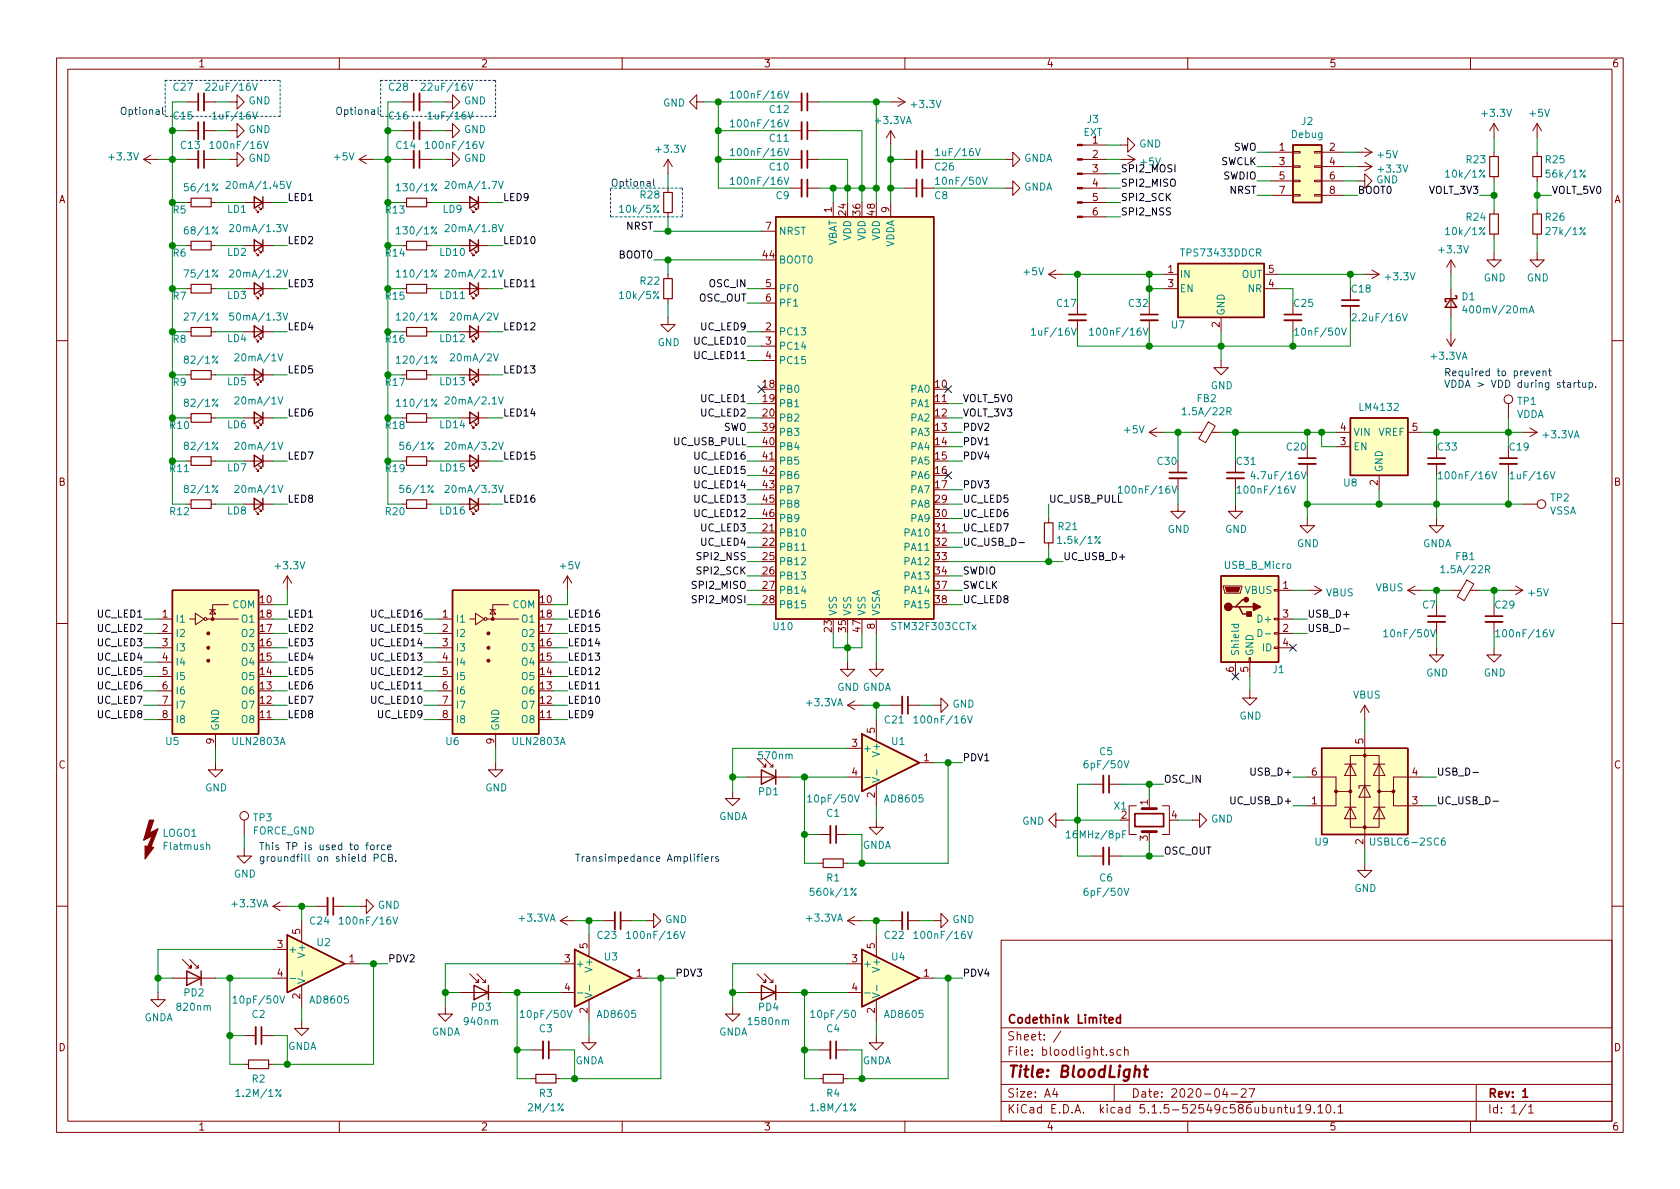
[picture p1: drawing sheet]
<svg xmlns="http://www.w3.org/2000/svg" width="297mm" height="210mm" viewBox="0 0 297 210" stroke-linecap="round" stroke-linejoin="round" font-family="sans-serif">
<defs><g id="words">
<text font-size="2.8" fill="#840000" x="178" y="190.5">Title: BloodLight</text>
<g font-size="2.1" fill="#840000">
<text x="178" y="184">Sheet: /</text>
<text x="178" y="181">Codethink Limited</text>
<text x="178" y="186.7">File: bloodlight.sch</text>
<text x="178" y="196.9">KiCad E.D.A. kicad 5.1.5-52549c586ubuntu19.10.1</text>
<text x="178" y="194.1">Size: A4</text>
<text x="200" y="194.1">Date: 2020-04-27</text>
<text x="263" y="194.1">Rev: 1</text>
<text x="263" y="196.9">Id: 1/1</text>
</g>
<g font-size="1.8" fill="#840000">
<text x="35" y="11.9">1</text>
<text x="85" y="11.9">2</text>
<text x="135" y="11.9">3</text>
<text x="185" y="11.9">4</text>
<text x="235" y="11.9">5</text>
<text x="285" y="11.9">6</text>
<text x="193.2" y="25.4">1</text>
<text x="193.2" y="27.9">2</text>
<text x="226.2" y="26.7">1</text>
<text x="226.2" y="29.2">3</text>
<text x="235.1" y="26.7">2</text>
<text x="235.1" y="29.2">4</text>
<text x="10.4" y="35.9">A</text>
<text x="193.2" y="30.5">3</text>
<text x="193.2" y="33">4</text>
<text x="193.2" y="35.6">5</text>
<text x="226.2" y="31.7">5</text>
<text x="226.2" y="34.3">7</text>
<text x="235.1" y="31.7">6</text>
<text x="235.1" y="34.3">8</text>
<text x="285.4" y="35.9">A</text>
<text x="135.4" y="40.6">7</text>
<text x="147.1" y="37.6" transform="rotate(-90 147.1 37.6)">1</text>
<text x="149.6" y="38" transform="rotate(-90 149.6 38)">24</text>
<text x="152.1" y="38" transform="rotate(-90 152.1 38)">36</text>
<text x="154.7" y="38" transform="rotate(-90 154.7 38)">48</text>
<text x="157.2" y="37.6" transform="rotate(-90 157.2 37.6)">9</text>
<text x="193.2" y="38.1">6</text>
<text x="134.9" y="45.7">44</text>
<text x="135.4" y="50.8">5</text>
<text x="135.4" y="53.3">6</text>
<text x="206.5" y="48.3">1</text>
<text x="206.5" y="50.8">3</text>
<text x="224.3" y="50.8">4</text>
<text x="224.3" y="48.3">5</text>
<text x="135.4" y="58.4">2</text>
<text x="215.6" y="57.9" transform="rotate(-90 215.6 57.9)">2</text>
<text x="135.4" y="61">3</text>
<text x="135.4" y="63.5">4</text>
<text x="134.9" y="68.6">18</text>
<text x="134.9" y="71.1">19</text>
<text x="165.4" y="68.6">10</text>
<text x="165.4" y="71.1">11</text>
<text x="134.9" y="73.7">20</text>
<text x="134.9" y="76.2">39</text>
<text x="165.4" y="73.7">12</text>
<text x="165.4" y="76.2">13</text>
<text x="237" y="76.2">4</text>
<text x="249.7" y="76.2">5</text>
<text x="134.9" y="78.7">40</text>
<text x="134.9" y="81.3">41</text>
<text x="134.9" y="83.8">42</text>
<text x="165.4" y="78.7">14</text>
<text x="165.4" y="81.3">15</text>
<text x="165.4" y="83.8">16</text>
<text x="237" y="78.7">3</text>
<text x="10.4" y="85.9">B</text>
<text x="134.9" y="86.4">43</text>
<text x="134.9" y="88.9">45</text>
<text x="165.4" y="86.4">17</text>
<text x="165.4" y="88.9">29</text>
<text x="243.6" y="85.8" transform="rotate(-90 243.6 85.8)">2</text>
<text x="285.4" y="85.9">B</text>
<text x="134.9" y="94">21</text>
<text x="134.9" y="91.4">46</text>
<text x="165.4" y="94">31</text>
<text x="165.4" y="91.4">30</text>
<text x="134.9" y="96.5">22</text>
<text x="134.9" y="99.1">25</text>
<text x="134.9" y="101.6">26</text>
<text x="165.4" y="96.5">32</text>
<text x="165.4" y="99.1">33</text>
<text x="165.4" y="101.6">34</text>
<text x="46" y="106.7">10</text>
<text x="95.6" y="106.7">10</text>
<text x="134.9" y="104.1">27</text>
<text x="134.9" y="106.7">28</text>
<text x="165.4" y="104.1">37</text>
<text x="165.4" y="106.7">38</text>
<text x="226.8" y="104.1">1</text>
<text x="28.7" y="109.2">1</text>
<text x="28.7" y="111.8">2</text>
<text x="46" y="111.8">17</text>
<text x="46" y="109.2">18</text>
<text x="78.3" y="109.2">1</text>
<text x="78.3" y="111.8">2</text>
<text x="95.6" y="111.8">17</text>
<text x="95.6" y="109.2">18</text>
<text x="147.1" y="111.7" transform="rotate(-90 147.1 111.7)">23</text>
<text x="149.6" y="111.7" transform="rotate(-90 149.6 111.7)">35</text>
<text x="152.1" y="111.7" transform="rotate(-90 152.1 111.7)">47</text>
<text x="154.7" y="111.2" transform="rotate(-90 154.7 111.2)">8</text>
<text x="226.8" y="111.8">2</text>
<text x="226.8" y="109.2">3</text>
<text x="28.7" y="114.3">3</text>
<text x="28.7" y="116.8">4</text>
<text x="28.7" y="119.4">5</text>
<text x="46" y="119.4">14</text>
<text x="46" y="116.8">15</text>
<text x="46" y="114.3">16</text>
<text x="78.3" y="114.3">3</text>
<text x="78.3" y="116.8">4</text>
<text x="78.3" y="119.4">5</text>
<text x="95.6" y="119.4">14</text>
<text x="95.6" y="116.8">15</text>
<text x="95.6" y="114.3">16</text>
<text x="218.2" y="118.8" transform="rotate(-90 218.2 118.8)">6</text>
<text x="220.7" y="118.8" transform="rotate(-90 220.7 118.8)">5</text>
<text x="226.8" y="114.3">4</text>
<text x="28.7" y="121.9">6</text>
<text x="28.7" y="124.5">7</text>
<text x="46" y="124.5">12</text>
<text x="46" y="121.9">13</text>
<text x="78.3" y="121.9">6</text>
<text x="78.3" y="124.5">7</text>
<text x="95.6" y="124.5">12</text>
<text x="95.6" y="121.9">13</text>
<text x="28.7" y="127">8</text>
<text x="37.8" y="131.5" transform="rotate(-90 37.8 131.5)">9</text>
<text x="46" y="127">11</text>
<text x="78.3" y="127">8</text>
<text x="87.4" y="131.5" transform="rotate(-90 87.4 131.5)">9</text>
<text x="95.6" y="127">11</text>
<text x="154.7" y="129.6" transform="rotate(-90 154.7 129.6)">5</text>
<text x="241" y="131.5" transform="rotate(-90 241 131.5)">5</text>
<text x="10.4" y="135.9">C</text>
<text x="150.6" y="132.1">3</text>
<text x="150.6" y="137.2">4</text>
<text x="163.3" y="134.6">1</text>
<text x="231.9" y="137.2">6</text>
<text x="249.7" y="137.2">4</text>
<text x="285.4" y="135.9">C</text>
<text x="154.7" y="141.1" transform="rotate(-90 154.7 141.1)">2</text>
<text x="202.9" y="142.3" transform="rotate(-90 202.9 142.3)">1</text>
<text x="231.9" y="142.2">1</text>
<text x="249.7" y="142.2">3</text>
<text x="202.9" y="148.7" transform="rotate(-90 202.9 148.7)">3</text>
<text x="207.2" y="144.8">4</text>
<text x="241" y="149.3" transform="rotate(-90 241 149.3)">2</text>
<text x="49" y="167.6">3</text>
<text x="53.1" y="165.2" transform="rotate(-90 53.1 165.2)">5</text>
<text x="103.9" y="167.7" transform="rotate(-90 103.9 167.7)">5</text>
<text x="154.7" y="167.7" transform="rotate(-90 154.7 167.7)">5</text>
<text x="49" y="172.7">4</text>
<text x="61.7" y="170.2">1</text>
<text x="99.8" y="170.2">3</text>
<text x="112.5" y="172.7">1</text>
<text x="150.6" y="170.2">3</text>
<text x="163.3" y="172.7">1</text>
<text x="53.1" y="176.6" transform="rotate(-90 53.1 176.6)">2</text>
<text x="99.8" y="175.3">4</text>
<text x="103.9" y="179.2" transform="rotate(-90 103.9 179.2)">2</text>
<text x="150.6" y="175.3">4</text>
<text x="154.7" y="179.2" transform="rotate(-90 154.7 179.2)">2</text>
<text x="10.4" y="185.9">D</text>
<text x="285.4" y="185.9">D</text>
<text x="35" y="199.9">1</text>
<text x="85" y="199.9">2</text>
<text x="135" y="199.9">3</text>
<text x="185" y="199.9">4</text>
<text x="235" y="199.9">5</text>
<text x="285" y="199.9">6</text>
</g>
<g font-size="1.8" fill="#008484">
<text x="30.7" y="16">C27</text>
<text x="37" y="16">22uF/16V</text>
<text x="68.8" y="16">C28</text>
<text x="75.1" y="16">22uF/16V</text>
<text x="129.9" y="17.4">100nF/16V</text>
<text x="30.7" y="21.1">C15</text>
<text x="38.1" y="21.1">1uF/16V</text>
<text x="43.9" y="23.5">GND</text>
<text x="43.9" y="18.5">GND</text>
<text x="68.8" y="21.1">C16</text>
<text x="76.2" y="21.1">1uF/16V</text>
<text x="82" y="23.5">GND</text>
<text x="82" y="18.5">GND</text>
<text x="117.2" y="18.8">GND</text>
<text x="129.9" y="22.5">100nF/16V</text>
<text x="136.1" y="20">C12</text>
<text x="154.9" y="21.9">+3.3VA</text>
<text x="161.3" y="19.1">+3.3V</text>
<text x="192.3" y="21.7">J3</text>
<text x="230.2" y="22.1">J2</text>
<text x="262.2" y="20.7">+3.3V</text>
<text x="270.6" y="20.7">+5V</text>
<text x="19.4" y="28.4">+3.3V</text>
<text x="32" y="26.3">C13</text>
<text x="37.9" y="26.3">100nF/16V</text>
<text x="43.9" y="28.6">GND</text>
<text x="59.2" y="28.4">+5V</text>
<text x="70.1" y="26.3">C14</text>
<text x="76" y="26.3">100nF/16V</text>
<text x="82" y="28.6">GND</text>
<text x="116.2" y="27">+3.3V</text>
<text x="129.9" y="27.6">100nF/16V</text>
<text x="136.1" y="25.1">C11</text>
<text x="165.9" y="27.6">1uF/16V</text>
<text x="181" y="28.6">GNDA</text>
<text x="191.5" y="24">EXT</text>
<text x="201.4" y="26.1">GND</text>
<text x="201.8" y="29.3">+5V</text>
<text x="228.4" y="24.4">Debug</text>
<text x="243.7" y="28">+5V</text>
<text x="259.3" y="28.9">R23</text>
<text x="273.3" y="28.9">R25</text>
<text x="33.1" y="33.8">56/1%</text>
<text x="40.7" y="33.4">20mA/1.45V</text>
<text x="70.7" y="33.8">130/1%</text>
<text x="79.3" y="33.4">20mA/1.7V</text>
<text x="113.3" y="35.1">R28</text>
<text x="129.9" y="32.7">100nF/16V</text>
<text x="136.1" y="30.1">C10</text>
<text x="137.3" y="35.2">C9</text>
<text x="165.3" y="35.2">C8</text>
<text x="165.4" y="30.1">C26</text>
<text x="166" y="32.7">10nF/50V</text>
<text x="181" y="33.7">GNDA</text>
<text x="243.9" y="30.5">+3.3V</text>
<text x="256.1" y="31.4">10k/1%</text>
<text x="273.8" y="31.4">56k/1%</text>
<text x="30.6" y="37.8">R5</text>
<text x="33.1" y="41.4">68/1%</text>
<text x="40.2" y="37.6">LD1</text>
<text x="41.2" y="41">20mA/1.3V</text>
<text x="68.2" y="37.8">R13</text>
<text x="70.7" y="41.4">130/1%</text>
<text x="78.3" y="37.6">LD9</text>
<text x="79.3" y="41">20mA/1.8V</text>
<text x="110" y="37.6">10k/5%</text>
<text x="137.7" y="41.5">NRST</text>
<text x="256.1" y="41.6">10k/1%</text>
<text x="259.3" y="39">R24</text>
<text x="273.3" y="39">R26</text>
<text x="273.8" y="41.6">27k/1%</text>
<text x="30.6" y="45.4">R6</text>
<text x="40.2" y="45.3">LD2</text>
<text x="68.2" y="45.4">R14</text>
<text x="77.9" y="45.3">LD10</text>
<text x="137.7" y="46.6">BOOT0</text>
<text x="148" y="43.7" transform="rotate(-90 148 43.7)">VBAT</text>
<text x="150.5" y="42.6" transform="rotate(-90 150.5 42.6)">VDD</text>
<text x="153" y="42.6" transform="rotate(-90 153 42.6)">VDD</text>
<text x="155.6" y="42.6" transform="rotate(-90 155.6 42.6)">VDD</text>
<text x="158.1" y="43.9" transform="rotate(-90 158.1 43.9)">VDDA</text>
<text x="209.2" y="45.4">TPS73433DDCR</text>
<text x="254.6" y="44.8">+3.3V</text>
<text x="30.6" y="53">R7</text>
<text x="33.1" y="49.1">75/1%</text>
<text x="40.2" y="52.9">LD3</text>
<text x="41.2" y="49.1">20mA/1.2V</text>
<text x="68.2" y="53">R15</text>
<text x="70.7" y="49.1">110/1%</text>
<text x="77.9" y="52.9">LD11</text>
<text x="79.3" y="49.1">20mA/2.1V</text>
<text x="110" y="52.9">10k/5%</text>
<text x="113.3" y="50.3">R22</text>
<text x="137.7" y="51.7">PF0</text>
<text x="181.1" y="48.7">+5V</text>
<text x="208.5" y="49.1">IN</text>
<text x="208.5" y="51.7">EN</text>
<text x="219.5" y="49.1">OUT</text>
<text x="220.7" y="51.7">NR</text>
<text x="239" y="51.7">C18</text>
<text x="245.1" y="49.6">+3.3V</text>
<text x="258.5" y="53.1">D1</text>
<text x="262.3" y="49.8">GND</text>
<text x="270" y="49.8">GND</text>
<text x="33.1" y="56.7">27/1%</text>
<text x="41.2" y="56.7">50mA/1.3V</text>
<text x="70.7" y="56.7">120/1%</text>
<text x="80.1" y="56.7">20mA/2V</text>
<text x="137.7" y="59.3">PC13</text>
<text x="137.7" y="54.2">PF1</text>
<text x="182.9" y="59.4">1uF/16V</text>
<text x="186.9" y="54.3">C17</text>
<text x="193.4" y="59.4">100nF/16V</text>
<text x="199.6" y="54.3">C32</text>
<text x="207.2" y="58.1">U7</text>
<text x="216.5" y="55.9" transform="rotate(-90 216.5 55.9)">GND</text>
<text x="228.9" y="54.3">C25</text>
<text x="229.5" y="59.4">10nF/50V</text>
<text x="239.8" y="56.8">2.2uF/16V</text>
<text x="259.4" y="55.4">400mV/20mA</text>
<text x="30.6" y="60.6">R8</text>
<text x="33.1" y="64.3">82/1%</text>
<text x="40.2" y="60.5">LD4</text>
<text x="42" y="63.9">20mA/1V</text>
<text x="68.2" y="60.6">R16</text>
<text x="70.7" y="64.3">120/1%</text>
<text x="77.9" y="60.5">LD12</text>
<text x="80.1" y="63.9">20mA/2V</text>
<text x="116.3" y="61.2">GND</text>
<text x="137.7" y="61.8">PC14</text>
<text x="137.7" y="64.4">PC15</text>
<text x="253.2" y="63.6">+3.3VA</text>
<text x="30.6" y="68.2">R9</text>
<text x="33.1" y="71.9">82/1%</text>
<text x="40.2" y="68.1">LD5</text>
<text x="42" y="71.5">20mA/1V</text>
<text x="68.2" y="68.2">R17</text>
<text x="70.7" y="71.9">110/1%</text>
<text x="77.9" y="68.1">LD13</text>
<text x="79.3" y="71.5">20mA/2.1V</text>
<text x="137.7" y="69.5">PB0</text>
<text x="161.2" y="69.5">PA0</text>
<text x="211.7" y="71.1">FB2</text>
<text x="214.1" y="68.8">GND</text>
<text x="268.4" y="71.6">TP1</text>
<text x="30.1" y="75.9">R10</text>
<text x="40.2" y="75.7">LD6</text>
<text x="68.2" y="75.9">R18</text>
<text x="77.9" y="75.7">LD14</text>
<text x="137.7" y="72">PB1</text>
<text x="137.7" y="74.5">PB2</text>
<text x="137.7" y="77.1">PB3</text>
<text x="161.2" y="72">PA1</text>
<text x="161.2" y="74.5">PA2</text>
<text x="161.2" y="77.1">PA3</text>
<text x="198.9" y="76.6">+5V</text>
<text x="209.6" y="73.4">1.5A/22R</text>
<text x="239.3" y="77.1">VIN</text>
<text x="240.6" y="72.7">LM4132</text>
<text x="243.7" y="77.1">VREF</text>
<text x="268.1" y="73.9">VDDA</text>
<text x="273" y="77.5">+3.3VA</text>
<text x="30.1" y="83.5">R11</text>
<text x="33.1" y="79.5">82/1%</text>
<text x="40.2" y="83.4">LD7</text>
<text x="42" y="79.5">20mA/1V</text>
<text x="68.2" y="83.5">R19</text>
<text x="71.2" y="79.5">56/1%</text>
<text x="77.9" y="83.4">LD15</text>
<text x="79.3" y="79.5">20mA/3.2V</text>
<text x="137.7" y="79.6">PB4</text>
<text x="137.7" y="82.2">PB5</text>
<text x="161.2" y="79.6">PA4</text>
<text x="161.2" y="82.2">PA5</text>
<text x="204.7" y="82.2">C30</text>
<text x="218.7" y="82.2">C31</text>
<text x="227.6" y="79.7">C20</text>
<text x="239.3" y="79.6">EN</text>
<text x="244.5" y="83.6" transform="rotate(-90 244.5 83.6)">GND</text>
<text x="254.3" y="79.7">C33</text>
<text x="267" y="79.7">C19</text>
<text x="33.1" y="87.2">82/1%</text>
<text x="42" y="87.2">20mA/1V</text>
<text x="71.2" y="87.2">56/1%</text>
<text x="79.3" y="87.2">20mA/3.3V</text>
<text x="137.7" y="84.7">PB6</text>
<text x="137.7" y="87.2">PB7</text>
<text x="137.7" y="89.8">PB8</text>
<text x="161.2" y="84.7">PA6</text>
<text x="161.2" y="87.2">PA7</text>
<text x="161.2" y="89.8">PA8</text>
<text x="198.5" y="87.3">100nF/16V</text>
<text x="219.5" y="87.3">100nF/16V</text>
<text x="221.9" y="84.8">4.7uF/16V</text>
<text x="237.6" y="86">U8</text>
<text x="255" y="84.8">100nF/16V</text>
<text x="267.5" y="84.8">1uF/16V</text>
<text x="274.2" y="88.7">TP2</text>
<text x="30.1" y="91.1">R12</text>
<text x="40.2" y="91">LD8</text>
<text x="68.2" y="91.1">R20</text>
<text x="77.9" y="91">LD16</text>
<text x="137.7" y="94.9">PB10</text>
<text x="137.7" y="92.3">PB9</text>
<text x="160.2" y="94.9">PA10</text>
<text x="161.2" y="92.3">PA9</text>
<text x="187.2" y="93.7">R21</text>
<text x="206.5" y="94.2">GND</text>
<text x="216.6" y="94.2">GND</text>
<text x="274" y="91">VSSA</text>
<text x="48.8" y="100.7">+3.3V</text>
<text x="99.1" y="100.7">+5V</text>
<text x="137.7" y="97.4">PB11</text>
<text x="137.7" y="99.9">PB12</text>
<text x="160.2" y="97.4">PA11</text>
<text x="160.2" y="99.9">PA12</text>
<text x="187.5" y="96.2">1.5k/1%</text>
<text x="216.6" y="100.6">USB_B_Micro</text>
<text x="229.3" y="96.8">GND</text>
<text x="251.5" y="96.8">GNDA</text>
<text x="255.3" y="101.4">1.5A/22R</text>
<text x="257.4" y="99.1">FB1</text>
<text x="41.1" y="107.6">COM</text>
<text x="90.6" y="107.6">COM</text>
<text x="137.7" y="102.5">PB13</text>
<text x="137.7" y="105">PB14</text>
<text x="137.7" y="107.6">PB15</text>
<text x="160.2" y="102.5">PA13</text>
<text x="160.2" y="105">PA14</text>
<text x="160.2" y="107.6">PA15</text>
<text x="220.1" y="105">VBUS</text>
<text x="234.5" y="105.5">VBUS</text>
<text x="243.3" y="104.6">VBUS</text>
<text x="251.6" y="107.6">C7</text>
<text x="264.4" y="107.6">C29</text>
<text x="270.4" y="105.5">+5V</text>
<text x="31" y="110.1">I1</text>
<text x="31" y="112.6">I2</text>
<text x="42.8" y="112.6">O2</text>
<text x="42.8" y="110.1">O1</text>
<text x="80.5" y="110.1">I1</text>
<text x="80.5" y="112.6">I2</text>
<text x="92.4" y="112.6">O2</text>
<text x="92.4" y="110.1">O1</text>
<text x="136.8" y="111.4">U10</text>
<text x="148" y="109" transform="rotate(-90 148 109)">VSS</text>
<text x="150.5" y="109" transform="rotate(-90 150.5 109)">VSS</text>
<text x="153" y="109" transform="rotate(-90 153 109)">VSS</text>
<text x="155.6" y="109" transform="rotate(-90 155.6 109)">VSSA</text>
<text x="157.9" y="111.4">STM32F303CCTx</text>
<text x="222.7" y="110.1">D+</text>
<text x="245.3" y="112.7">10nF/50V</text>
<text x="265.2" y="112.7">100nF/16V</text>
<text x="31" y="115.2">I3</text>
<text x="31" y="117.7">I4</text>
<text x="42.8" y="117.7">O4</text>
<text x="42.8" y="115.2">O3</text>
<text x="80.5" y="115.2">I3</text>
<text x="80.5" y="117.7">I4</text>
<text x="92.4" y="117.7">O4</text>
<text x="92.4" y="115.2">O3</text>
<text x="219.1" y="116.1" transform="rotate(-90 219.1 116.1)">Shield</text>
<text x="221.6" y="116.1" transform="rotate(-90 221.6 116.1)">GND</text>
<text x="223.3" y="115.2">ID</text>
<text x="225.1" y="119">J1</text>
<text x="252.2" y="119.6">GND</text>
<text x="262.3" y="119.6">GND</text>
<text x="31" y="120.3">I5</text>
<text x="31" y="122.8">I6</text>
<text x="31" y="125.3">I7</text>
<text x="42.8" y="125.3">O7</text>
<text x="42.8" y="122.8">O6</text>
<text x="42.8" y="120.3">O5</text>
<text x="80.5" y="120.3">I5</text>
<text x="80.5" y="122.8">I6</text>
<text x="80.5" y="125.3">I7</text>
<text x="92.4" y="125.3">O7</text>
<text x="92.4" y="122.8">O6</text>
<text x="92.4" y="120.3">O5</text>
<text x="142.7" y="124.9">+3.3VA</text>
<text x="148" y="122.2">GND GNDA</text>
<text x="168.4" y="125.1">GND</text>
<text x="239.2" y="123.5">VBUS</text>
<text x="29.4" y="131.7">U5</text>
<text x="31" y="127.9">I8</text>
<text x="38.7" y="129.3" transform="rotate(-90 38.7 129.3)">GND</text>
<text x="41.3" y="131.7">ULN2803A</text>
<text x="42.8" y="127.9">O8</text>
<text x="78.9" y="131.7">U6</text>
<text x="80.5" y="127.9">I8</text>
<text x="88.3" y="129.3" transform="rotate(-90 88.3 129.3)">GND</text>
<text x="90.8" y="131.7">ULN2803A</text>
<text x="92.4" y="127.9">O8</text>
<text x="156.5" y="127.9">C21</text>
<text x="157.7" y="131.7">U1</text>
<text x="162.3" y="127.9">100nF/16V</text>
<text x="219.2" y="127.2">GND</text>
<text x="134.3" y="134.3">570nm</text>
<text x="152.5" y="133">+</text>
<text x="155.6" y="133.4" transform="rotate(-90 155.6 133.4)">V+</text>
<text x="192.2" y="135.9">6pF/50V</text>
<text x="194.5" y="133.5">C5</text>
<text x="36.3" y="139.9">GND</text>
<text x="85.8" y="139.9">GND</text>
<text x="134.2" y="140.6">PD1</text>
<text x="143.4" y="141.9">10pF/50V</text>
<text x="156.6" y="141.9">AD8605</text>
<text x="197" y="143.2">X1</text>
<text x="28.7" y="148">LOGO1</text>
<text x="44.7" y="147.6">FORCE_GND</text>
<text x="44.8" y="145.3">TP3</text>
<text x="127.1" y="145">GNDA</text>
<text x="146.2" y="144.4">C1</text>
<text x="180.7" y="145.8">GND</text>
<text x="189.2" y="148.3">16MHz/8pF</text>
<text x="198.3" y="144.8">2</text>
<text x="214.1" y="145.5">GND</text>
<text x="232.6" y="149.5">U9</text>
<text x="242.9" y="149.5">USBLC6-2SC6</text>
<text x="29.1" y="150.3">Flatmush</text>
<text x="41.4" y="155.2">GND</text>
<text x="146.2" y="155.9">R1</text>
<text x="152.5" y="150.1">GNDA</text>
<text x="194.5" y="155.9">C6</text>
<text x="41.1" y="160.4">+3.3VA</text>
<text x="66.8" y="160.7">GND</text>
<text x="143.8" y="158.4">560k/1%</text>
<text x="192.2" y="158.4">6pF/50V</text>
<text x="239.5" y="157.7">GND</text>
<text x="54.9" y="163.5">C24</text>
<text x="56.1" y="167.3">U2</text>
<text x="60.7" y="163.5">100nF/16V</text>
<text x="91.9" y="163">+3.3VA</text>
<text x="105.7" y="166">C23</text>
<text x="111.5" y="166">100nF/16V</text>
<text x="117.6" y="163.2">GND</text>
<text x="142.7" y="163">+3.3VA</text>
<text x="156.5" y="166">C22</text>
<text x="162.3" y="166">100nF/16V</text>
<text x="168.4" y="163.2">GND</text>
<text x="50.9" y="168.5">+</text>
<text x="54" y="169" transform="rotate(-90 54 169)">V+</text>
<text x="101.7" y="171.1">+</text>
<text x="104.8" y="171.5" transform="rotate(-90 104.8 171.5)">V+</text>
<text x="106.9" y="169.8">U3</text>
<text x="152.5" y="171.1">+</text>
<text x="155.6" y="171.5" transform="rotate(-90 155.6 171.5)">V+</text>
<text x="157.7" y="169.8">U4</text>
<text x="31.5" y="178.7">820nm</text>
<text x="32.6" y="176.2">PD2</text>
<text x="41.8" y="177.5">10pF/50V</text>
<text x="55" y="177.5">AD8605</text>
<text x="83.4" y="178.7">PD3</text>
<text x="134.2" y="178.7">PD4</text>
<text x="25.5" y="180.6">GNDA</text>
<text x="44.6" y="180">C2</text>
<text x="50.9" y="185.7">GNDA</text>
<text x="76.3" y="183.1">GNDA</text>
<text x="82.3" y="181.3">940nm</text>
<text x="92.6" y="180">10pF/50V</text>
<text x="95.4" y="182.5">C3</text>
<text x="105.8" y="180">AD8605</text>
<text x="127.1" y="183.1">GNDA</text>
<text x="132.6" y="181.3">1580nm</text>
<text x="144" y="180">10pF/50</text>
<text x="146.2" y="182.5">C4</text>
<text x="156.6" y="180">AD8605</text>
<text x="44.6" y="191.4">R2</text>
<text x="101.7" y="188.2">GNDA</text>
<text x="152.5" y="188.2">GNDA</text>
<text x="42.2" y="194">1.2M/1%</text>
<text x="93.8" y="196.5">2M/1%</text>
<text x="95.4" y="194">R3</text>
<text x="143.8" y="196.5">1.8M/1%</text>
<text x="146.2" y="194">R4</text>
</g>
<g font-size="1.8" fill="#0000c2">
<text x="22" y="20.3">Optional</text>
<text x="60.1" y="20.3">Optional</text>
<text x="107.9" y="33">Optional</text>
<text x="255.3" y="66.5">Required to prevent</text>
<text x="255.3" y="68.6">VDDA &gt; VDD during startup.</text>
<text x="45.7" y="150.3">This TP is used to force</text>
<text x="45.7" y="152.4">groundfill on shield PCB.</text>
<text x="101.6" y="152.4">Transimpedance Amplifiers</text>
</g>
<g font-size="1.8">
<text x="215.8" y="29.2">SWCLK</text>
<text x="218" y="26.7">SWO</text>
<text x="50.8" y="35.6">LED1</text>
<text x="88.9" y="35.6">LED9</text>
<text x="198.1" y="35.6">SPI2_SCK</text>
<text x="198.1" y="33">SPI2_MISO</text>
<text x="198.1" y="30.5">SPI2_MOSI</text>
<text x="216.3" y="31.7">SWDIO</text>
<text x="217.4" y="34.3">NRST</text>
<text x="240" y="34.3">BOOT0</text>
<text x="243.3" y="32.4">GND</text>
<text x="252.8" y="34.3">VOLT_3V3</text>
<text x="274.3" y="34.3">VOLT_5V0</text>
<text x="110.7" y="40.6">NRST</text>
<text x="198.1" y="38.1">SPI2_NSS</text>
<text x="50.8" y="43.2">LED2</text>
<text x="88.9" y="43.2">LED10</text>
<text x="109.5" y="45.7">BOOT0</text>
<text x="50.8" y="50.8">LED3</text>
<text x="88.9" y="50.8">LED11</text>
<text x="123.5" y="53.3">OSC_OUT</text>
<text x="125.5" y="50.8">OSC_IN</text>
<text x="50.8" y="58.4">LED4</text>
<text x="88.9" y="58.4">LED12</text>
<text x="124" y="58.4">UC_LED9</text>
<text x="123" y="63.5">UC_LED11</text>
<text x="123" y="61">UC_LED10</text>
<text x="50.8" y="66">LED5</text>
<text x="88.9" y="66">LED13</text>
<text x="124" y="71.1">UC_LED1</text>
<text x="170.2" y="71.1">VOLT_5V0</text>
<text x="50.8" y="73.7">LED6</text>
<text x="88.9" y="73.7">LED14</text>
<text x="124" y="73.7">UC_LED2</text>
<text x="127.9" y="76.2">SWO</text>
<text x="170.2" y="73.7">VOLT_3V3</text>
<text x="170.2" y="76.2">PDV2</text>
<text x="50.8" y="81.3">LED7</text>
<text x="88.9" y="81.3">LED15</text>
<text x="119.2" y="78.7">UC_USB_PULL</text>
<text x="123" y="81.3">UC_LED16</text>
<text x="123" y="83.8">UC_LED15</text>
<text x="170.2" y="78.7">PDV1</text>
<text x="170.2" y="81.3">PDV4</text>
<text x="50.8" y="88.9">LED8</text>
<text x="88.9" y="88.9">LED16</text>
<text x="123" y="88.9">UC_LED13</text>
<text x="123" y="86.4">UC_LED14</text>
<text x="170.2" y="88.9">UC_LED5</text>
<text x="170.2" y="86.4">PDV3</text>
<text x="185.4" y="88.9">UC_USB_PULL</text>
<text x="123" y="91.4">UC_LED12</text>
<text x="124" y="94">UC_LED3</text>
<text x="170.2" y="91.4">UC_LED6</text>
<text x="170.2" y="94">UC_LED7</text>
<text x="123.5" y="101.6">SPI2_SCK</text>
<text x="123.6" y="99.1">SPI2_NSS</text>
<text x="124" y="96.5">UC_LED4</text>
<text x="170.2" y="96.5">UC_USB_D-</text>
<text x="170.2" y="101.6">SWDIO</text>
<text x="188" y="99.1">UC_USB_D+</text>
<text x="122.7" y="106.7">SPI2_MOSI</text>
<text x="122.7" y="104.1">SPI2_MISO</text>
<text x="170.2" y="104.1">SWCLK</text>
<text x="170.2" y="106.7">UC_LED8</text>
<text x="17.3" y="111.8">UC_LED2</text>
<text x="17.3" y="109.2">UC_LED1</text>
<text x="50.8" y="111.8">LED2</text>
<text x="50.8" y="109.2">LED1</text>
<text x="65.9" y="109.2">UC_LED16</text>
<text x="65.9" y="111.8">UC_LED15</text>
<text x="100.3" y="111.8">LED15</text>
<text x="100.3" y="109.2">LED16</text>
<text x="231.1" y="109.2">USB_D+</text>
<text x="231.1" y="111.8">USB_D-</text>
<text x="17.3" y="114.3">UC_LED3</text>
<text x="17.3" y="119.4">UC_LED5</text>
<text x="17.3" y="116.8">UC_LED4</text>
<text x="50.8" y="119.4">LED5</text>
<text x="50.8" y="116.8">LED4</text>
<text x="50.8" y="114.3">LED3</text>
<text x="65.9" y="119.4">UC_LED12</text>
<text x="65.9" y="116.8">UC_LED13</text>
<text x="65.9" y="114.3">UC_LED14</text>
<text x="100.3" y="114.3">LED14</text>
<text x="100.3" y="116.8">LED13</text>
<text x="100.3" y="119.4">LED12</text>
<text x="17.3" y="124.5">UC_LED7</text>
<text x="17.3" y="121.9">UC_LED6</text>
<text x="50.8" y="124.5">LED7</text>
<text x="50.8" y="121.9">LED6</text>
<text x="65.9" y="124.5">UC_LED10</text>
<text x="65.9" y="121.9">UC_LED11</text>
<text x="100.3" y="121.9">LED11</text>
<text x="100.3" y="124.5">LED10</text>
<text x="17.3" y="127">UC_LED8</text>
<text x="50.8" y="127">LED8</text>
<text x="66.9" y="127">UC_LED9</text>
<text x="100.3" y="127">LED9</text>
<text x="170.2" y="134.6">PDV1</text>
<text x="221.6" y="137.2">USB_D+</text>
<text x="254" y="137.2">USB_D-</text>
<text x="205.7" y="138.4">OSC_IN</text>
<text x="218" y="142.2">UC_USB_D+</text>
<text x="254" y="142.2">UC_USB_D-</text>
<text x="205.7" y="151.1">OSC_OUT</text>
<text x="68.6" y="170.2">PDV2</text>
<text x="119.4" y="172.7">PDV3</text>
<text x="170.2" y="172.7">PDV4</text>
</g>
</g></defs>
<g fill="none" stroke="#840000" stroke-width=".18">
<path d="M10 10.3h277v189.9h-277zM12 12.2h273v186.1h-273zM33 18h2.1M36.1 18h2M40.6 18h1.3v-1.2l1.3 1.2-1.3 1.3v-1.3M60 10.3v1.9M71.1 18h2.1M74.2 18h2M78.7 18h1.3v-1.2l1.3 1.2-1.3 1.3v-1.3M110 10.3v1.9M123.2 18v-1.2l-1.3 1.2 1.3 1.3v-1.3h1.3M139.7 18h2"/>
<path d="M142.7 18h2.1M157.5 18h2.5M158.7 17.3l1.3 .7M160 10.3v1.9M160 18l-1.3 .8M210 10.3v1.9M260 10.3v1.9M25.4 28.2h2.5M25.4 28.2l1.3 .8M26.7 27.4l-1.3 .8M33 28.2h2.1M33 35.8h.8"/>
<path d="M33 23.1h2.1M36.1 28.2h2M36.1 23.1h2M37.3 35.8h.8M40.6 28.2h1.3v-1.3l1.3 1.3-1.3 1.3v-1.3M40.6 23.1h1.3v-1.3l1.3 1.3-1.3 1.3v-1.3M43.2 35.8h5.1M45.2 37.1l.5 .5h-.2h.2v-.3M45.7 36.6l.5 .5h-.2h.2v-.3M63.5 28.2h2.5M63.5 28.2l1.3 .8M64.8 27.4l-1.3 .8"/>
<path d="M71.1 28.2h2.1M71.1 35.8h.8M71.1 23.1h2.1M74.2 28.2h2M74.2 23.1h2M75.4 35.8h.8M78.7 23.1h1.3v-1.3l1.3 1.3-1.3 1.3v-1.3M78.7 28.2h1.3v-1.3l1.3 1.3-1.3 1.3v-1.3M81.3 35.8h5.1M83.3 37.1l.5 .5h-.2h.2v-.3M83.8 36.6l.5 .5h-.2h.2v-.3M118.1 28.2v2.5"/>
<path d="M118.1 33.3v.7M118.1 37.6v.7M118.1 28.2l-.8 1.3M118.1 28.2l.8 1.3M139.7 28.2h2M139.7 33.3h2M139.7 23.1h2M142.7 28.2h2.1M142.7 33.3h2.1M142.7 23.1h2.1M147.3 35.8v2.5M157.5 23.1v2.5"/>
<path d="M157.5 35.8v2.5M157.5 23.1l-.8 1.3M157.5 23.1l.7 1.3M160 28.2h2.1M160 33.3h2.1M163.1 28.2h2M163.1 33.3h2M177.8 33.3h1.3v-1.3l1.2 1.3-1.2 1.2v-1.2M177.8 28.2h1.3v-1.3l1.2 1.3-1.2 1.3v-1.3M191.4 28.2h4.2M191.4 38.3h4.2M191.4 35.8h4.2"/>
<path d="M191.4 33.3h4.2M191.4 30.7h4.2M191.4 25.6h4.2M198.1 25.6h1.3v-1.2l1.3 1.2-1.3 1.3v-1.3M198.1 28.2h2.6M199.4 27.4l1.3 .8M200.7 28.2l-1.3 .8M224.8 29.5h3.8M224.8 26.9h3.8M224.8 32h3.8M224.8 34.5h3.8M228.6 34.4h1.3v.3h-1.3z"/>
<path d="M228.6 31.9h1.3v.2h-1.3zM228.6 26.8h1.3v.2h-1.3zM228.6 29.3h1.3v.3h-1.3zM232.4 34.4h1.3v.3h-1.3zM232.4 31.9h1.3v.2h-1.3zM232.4 26.8h1.3v.2h-1.3zM232.4 29.3h1.3v.3h-1.3zM233.7 29.5h3.8M233.7 26.9h3.8M233.7 32h3.8M233.7 34.5h3.8M240 32h1.3v-1.3l1.3 1.3-1.3 1.3v-1.3"/>
<path d="M240 29.5h2.6M240 26.9h2.6M241.3 28.7l1.3 .8M241.3 26.2l1.3 .7M242.6 29.5l-1.3 .7M242.6 26.9l-1.3 .8M264.2 21.8l-.8 1.3M264.2 21.8v2.6M264.2 26.9v.8M264.2 31.2v.8M264.2 37.1v.7M264.2 21.8l.7 1.3"/>
<path d="M271.8 21.8l-.8 1.3M271.8 21.8v2.6M271.8 26.9v.8M271.8 31.2v.8M271.8 37.1v.7M271.8 21.8l.7 1.3M33 58.7h.8M33 43.4h.8M33 51h.8M37.3 58.7h.8M37.3 43.4h.8M37.3 51h.8"/>
<path d="M43.2 58.7h5.1M43.2 43.4h5.1M43.2 51h5.1M45.2 52.3l.5 .5h-.2h.2v-.2M45.2 59.9l.5 .5h-.2h.2v-.2M45.2 44.7l.5 .5h-.2h.2v-.2M45.7 51.8l.5 .5h-.2h.2v-.2M45.7 59.4l.5 .5h-.2h.2v-.2M45.7 44.2l.5 .5h-.2h.2v-.3M71.1 58.7h.8M71.1 43.4h.8M71.1 51h.8"/>
<path d="M75.4 58.7h.8M75.4 43.4h.8M75.4 51h.8M81.3 58.7h5.1M81.3 43.4h5.1M81.3 51h5.1M83.3 59.9l.5 .5h-.2h.2v-.2M83.3 52.3l.5 .5h-.2h.2v-.2M83.3 44.7l.5 .5h-.2h.2v-.2M83.8 59.4l.5 .5h-.2h.2v-.2M83.8 51.8l.5 .5h-.2h.2v-.2M83.8 44.2l.5 .5h-.2h.2v-.3"/>
<path d="M118.1 56.1v1.3h1.3l-1.3 1.3-1.3-1.3h1.3M118.1 48.5v.8M118.1 52.8v.8M134.6 58.7h2.6M134.6 51h2.6M134.6 40.9h2.6M134.6 53.6h2.6M185.4 48.5h2.6M185.4 48.5l1.3 .8M186.7 47.7l-1.3 .8M190.5 53.6v2M190.5 56.6v2.1"/>
<path d="M203.2 53.6v2M203.2 56.6v2.1M205.7 51h2.6M205.7 48.5h2.6M215.9 56.1v2.6M223.5 51h2.6M223.5 48.5h2.6M228.6 53.6v2M228.6 56.6v2.1M238.8 51v2.1M238.8 54.1v2M241.3 48.5h2.5"/>
<path d="M242.6 47.7l1.2 .8M243.8 48.5l-1.2 .8M255.8 59.9l.7 1.3M256.5 46v2.5M256.5 51v5.1M256.5 58.7v2.5M256.5 46l-.7 1.2M256.5 46l.8 1.2M257.3 59.9l-.8 1.3M264.2 44.7v1.3h1.2l-1.2 1.2-1.3-1.2h1.3M264.2 41.4v.8M271.8 44.7v1.3h1.2l-1.2 1.2-1.3-1.2h1.3"/>
<path d="M271.8 41.4v.8M10 60.2h2M33 66.3h.8M33 73.9h.8M37.3 66.3h.8M37.3 73.9h.8M43.2 66.3h5.1M43.2 73.9h5.1M45.2 67.6l.5 .5h-.2h.2v-.3M45.2 75.2l.5 .5h-.2h.2v-.3M45.7 67.1l.5 .5h-.2h.2v-.3M45.7 74.7l.5 .5h-.2h.2v-.3"/>
<path d="M71.1 66.3h.8M71.1 73.9h.8M75.4 66.3h.8M75.4 73.9h.8M81.3 66.3h5.1M81.3 73.9h5.1M83.3 75.2l.5 .5h-.2h.2v-.3M83.3 67.6l.5 .5h-.2h.2v-.3M83.8 74.7l.5 .5h-.2h.2v-.3M83.8 67.1l.5 .5h-.2h.2v-.3M134.6 61.2h2.6M134.6 63.7h2.6"/>
<path d="M203.2 76.4h2.5M203.2 76.4l1.3 .8M204.5 75.7l-1.3 .7M210.8 76.4h1.8M213.6 74.6l1.3 .7-1.7 3-1.3-.7zM214.2 76.4h1.7M215.9 63.7v1.3h1.3l-1.3 1.3-1.3-1.3h1.3M231.1 79v2M236.2 76.4h2.6M236.2 79h2.6M248.9 76.4h2.6M254 79v2"/>
<path d="M266.7 71.4v2.5M266.7 79v2M269.2 76.4h2.6M270.5 75.7l1.3 .7M271.8 76.4l-1.3 .8M285 60.2h2M33 81.5h.8M33 89.1h.8M37.3 81.5h.8M37.3 89.1h.8M43.2 81.5h5.1M43.2 89.1h5.1"/>
<path d="M45.2 82.8l.5 .5h-.2h.2v-.2M45.2 90.4l.5 .5h-.2h.2v-.2M45.7 82.3l.5 .5h-.2h.2v-.3M45.7 89.9l.5 .5h-.2h.2v-.2M71.1 81.5h.8M71.1 89.1h.8M75.4 81.5h.8M75.4 89.1h.8M81.3 81.5h5.1M81.3 89.1h5.1M83.3 90.4l.5 .5h-.2h.2v-.2M83.3 82.8l.5 .5h-.2h.2v-.2"/>
<path d="M83.8 89.9l.5 .5h-.2h.2v-.2M83.8 82.3l.5 .5h-.2h.2v-.3M185.4 91.7v.8M185.4 96v.8M208.3 89.1v1.3h1.2l-1.2 1.3-1.3-1.3h1.3M208.3 81.5v2.1M208.3 84.6v2M218.4 89.1v1.3h1.3l-1.3 1.3-1.2-1.3h1.2M218.4 81.5v2.1M218.4 84.6v2M231.1 91.7v1.3h1.3l-1.3 1.2-1.2-1.2h1.2M231.1 82v2.1"/>
<path d="M243.8 84.1v2.5M254 91.7v1.3h1.3l-1.3 1.2-1.3-1.2h1.3M254 82v2.1M266.7 82v2.1M269.2 89.1h2.6M10 110.3h2M27.9 109.5h2.6M27.9 112h2.6M27.9 114.5h2.6M27.9 117.1h2.6M27.9 119.6h2.6M33.5 109.5h1"/>
<path d="M34.5 108.5l1.6 1-1.6 1zM36.6 109.5h5.6M37.1 107.8h1M37.6 107.8l.5 .8h-1zM40.4 106.9h-2.8v2.6M50.8 101.8l-.8 1.3M50.8 101.8v2.6M50.8 101.8l.8 1.3M77.5 109.5h2.5M77.5 112h2.5M77.5 114.5h2.5M77.5 117.1h2.5"/>
<path d="M77.5 119.6h2.5M83.1 109.5h1M84.1 108.5l1.5 1-1.5 1zM86.1 109.5h5.6M86.6 107.8h1M87.1 107.8l.5 .8h-1zM89.9 106.9h-2.8v2.6M100.3 101.8l-.7 1.3M100.3 101.8v2.6M100.3 101.8l.8 1.3M149.9 117.1v1.3h1.2l-1.2 1.2-1.3-1.2h1.3M154.9 117.1v1.3h1.3l-1.3 1.2-1.2-1.2h1.2"/>
<path d="M154.9 109.5v2.5M216.3 103.6h3.3v.3l-.3 1h-2.8zM218.4 117.1v2.5M220.9 116.3h.2v.8h-.2zM221 117.1v2.5M225.3 114.4h.8v.3h-.8zM225.3 111.9h.8v.2h-.8zM225.3 109.3h.8v.3h-.8zM225.3 104.3h.8v.2h-.8zM226.1 109.5h2.5M226.1 112h2.5M226.1 114.5h2.5"/>
<path d="M226.1 104.4h2.5M231.1 104.4h2.6M232.4 103.6l1.3 .8M233.7 104.4l-1.3 .8M248.9 104.4l1.3 .8M248.9 104.4h2.6M250.2 103.6l-1.3 .8M254 114.5v1.3h1.3l-1.3 1.3-1.3-1.3h1.3M254 106.9v2.1M254 110v2M256.5 104.4h1.8M259.4 102.6l1.2 .7-1.7 2.9-1.2-.7z"/>
<path d="M260 104.4h1.6M264.2 114.5v1.3h1.2l-1.2 1.3-1.3-1.3h1.3M264.2 106.9v2.1M264.2 110v2M266.7 104.4h2.5M268 103.6l1.2 .8M269.2 104.4l-1.2 .8M285 110.3h2M27.9 122.2h2.6M27.9 124.7h2.6M27.9 127.2h2.6M38.1 134.9v1.2h1.3l-1.3 1.3-1.3-1.3h1.3"/>
<path d="M38.1 129.8v2.5M77.5 122.2h2.5M77.5 124.7h2.5M77.5 127.2h2.5M87.6 134.9v1.2h1.3l-1.3 1.3-1.2-1.3h1.2M87.6 129.8v2.5M129.5 139.9v1.3h1.3l-1.3 1.3-1.2-1.3h1.2M132.1 137.4h7.6M133.9 134.1l1.5 1.5v-.5v.5h-.5M135.1 134.1l1.6 1.5v-.5M136.1 135.6h.6M149.9 124.7h2.5"/>
<path d="M149.9 137.4h2.5M149.9 132.3h2.5M149.9 124.7l1.2 .8M151.1 123.9l-1.2 .8M154.9 127.2v3.9M154.9 138.7v3.8M157.5 124.7h2M160.5 124.7h2.1M162.6 134.9h2.5M165.1 124.7h1.3v-1.3l1.2 1.3-1.2 1.3v-1.3M193 138.7h2.1M196.1 138.7h2"/>
<path d="M221 122.2v1.2h1.2l-1.2 1.3-1.3-1.3h1.3M231.1 137.4h5.1v2.5h2.6M236.2 139.9v2.6h-5.1M237.7 135.1h2.1M238.8 133.6h5v12.7h-5zM238.8 135.1l1 2.1h-2.1zM241.3 138.9l1 2.1h-2zM241.3 124.7l-.8 1.3M241.3 124.7v2.5M241.3 129.8v20.3M241.3 124.7l.8 1.3M242.3 138.9h-2v.5"/>
<path d="M242.8 135.1h2.1M243.8 135.1l1.1 2.1h-2.1zM246.4 139.9v2.6h5.1M251.5 137.4h-5.1v2.5h-2.6M43.2 150.1v1.3h1.2l-1.2 1.2-1.3-1.2h1.3M43.2 145v2.6M49.5 159.5l-1.2 .8M144.8 147.6h2M144.8 152.6h.7M147.8 147.6h2.1M149.1 152.6h.8M154.9 145v1.3h1.3l-1.3 1.3-1.2-1.3h1.2"/>
<path d="M186.7 145v-1.2l-1.3 1.2 1.3 1.3v-1.3h1.3M193 151.4h2.1M196.1 151.4h2M200.9 142.5h-1.3v5.1h1.3M203.2 142.5v.5M203.2 147.1v.5M205.5 142.5h1.3v5.1h-1.3M210.8 145h1.3v-1.2l1.3 1.2-1.3 1.3v-1.3M237.7 142.7h2.1M238.8 142.7l1 2.1h-2.1zM241.3 152.6v1.3h1.3l-1.3 1.3-1.3-1.3h1.3M242.8 142.7h2.1"/>
<path d="M243.8 142.7l1.1 2.1h-2.1zM10 160.2h2M27.9 175.5v1.3h1.3l-1.3 1.2-1.2-1.2h1.2M30.5 173h7.6M32.3 169.7l1.5 1.5v-.5v.5h-.5M33.5 169.7l1.6 1.5v-.5M34.5 171.2h.6M48.3 167.9h2.5M48.3 173h2.5M48.3 160.3h2.5M48.3 160.3l1.2 .7M53.3 162.8v3.8"/>
<path d="M53.3 174.2v3.8M55.9 160.3h2M58.9 160.3h2.1M61 170.4h2.5M63.5 160.3h1.3v-1.3l1.2 1.3-1.2 1.2v-1.2M78.7 178v1.3h1.3l-1.3 1.3-1.2-1.3h1.2M81.3 175.5h7.6M83.1 172.2l1.5 1.5v-.5v.5h-.5M84.3 172.2l1.6 1.5v-.5M85.3 173.7h.6M99.1 170.4h2.5M99.1 162.8h2.5"/>
<path d="M99.1 175.5h2.5M99.1 162.8l1.2 .8M100.3 162l-1.2 .8M104.1 165.3v3.9M104.1 176.8v3.8M106.7 162.8h2M109.7 162.8h2.1M111.8 173h2.5M114.3 162.8h1.3v-1.3l1.2 1.3-1.2 1.3v-1.3M129.5 178v1.3h1.3l-1.3 1.3-1.2-1.3h1.2M132.1 175.5h7.6M133.9 172.2l1.5 1.5v-.5v.5h-.5"/>
<path d="M135.1 172.2l1.6 1.5v-.5M136.1 173.7h.6M149.9 170.4h2.5M149.9 162.8h2.5M149.9 175.5h2.5M149.9 162.8l1.2 .8M151.1 162l-1.2 .8M154.9 165.3v3.9M154.9 176.8v3.8M157.5 162.8h2M160.5 162.8h2.1M162.6 173h2.5"/>
<path d="M165.1 162.8h1.3v-1.3l1.2 1.3-1.2 1.3v-1.3M177 166.3h108v32h-108zM285 160.2h2M43.2 188.2h.7M43.2 183.1h2M46.2 183.1h2.1M47.5 188.2h.8M53.3 180.6v1.3h1.3l-1.3 1.2-1.2-1.2h1.2M60 198.3v1.9M94 185.7h2M94 190.7h.7M97 185.7h2.1"/>
<path d="M98.3 190.7h.8M104.1 183.1v1.3h1.3l-1.3 1.3-1.2-1.3h1.2M110 198.3v1.9M144.8 185.7h2M144.8 190.7h.7M147.8 185.7h2.1M149.1 190.7h.8M154.9 183.1v1.3h1.3l-1.3 1.3-1.2-1.3h1.2M160 198.3v1.9M177 194.8h108M177 191.8h108M177 187.8h108"/>
<path d="M177 181.8h108M186.5 192.5l-.4 1h1M186.8 193v1M187.6 182.3l-1.3 2M196.8 185.7l-.3-.1-.2 .2v.2l.5 .2v.3h-.5M197 191.8v3M198.2 185.7l-.4-.1-.3 .3 .1 .6h.6M198.8 185.7l.3-.1 .3 .1 .1 .9M198.8 185.1v1.5M210 198.3v1.9M216.6 192.5l-.4 1h.9M216.9 193v1"/>
<path d="M217.7 193.5h1.1M219.5 192.7l.2-.2h.3l.3 .2v.3v.2l-.9 .8h.9M220.8 192.5h1l-.6 1.5M226 196l.2-.2 .3 .1 .1 .9M227.1 195.8h.6M227.3 195.3v1.3l.4 .2M228.2 195.8v.9l.4 .1 .2-.1M228.8 195.8v1M229.4 195.8l.5-.5v1.5M229.4 196.8h.9M231.7 196l-.1 .2a.48 .48 0 0 1-.7-.1v-.6a.48 .48 0 0 1 .7-.1v.1a1.19 1.19 0 0 1-.2 1.2l-.4 .1M232.4 196.7v.1"/>
<path d="M233 195.8l.5-.5v1.5M233 196.8h.9M234.6 195.4l.2-.1a.8 .8 0 0 1 .5 .8 .8 .8 0 0 1-.5 .7 1 1 0 0 1-.2-1.4zM235.9 196.7v.1M236.6 195.8l.4-.5v1.5M236.6 196.8h.8M260 198.3v1.9M261 191.8v6.5M269.8 195.2l-1.2 2M270.3 195.8l.4-.5v1.5M270.3 196.8h.8"/>
<circle cx="266.7" cy="70.6" r=".76"/>
<circle cx="272.5" cy="89.1" r=".76"/>
<circle cx="36.3" cy="109.5" r=".25"/>
<circle cx="85.9" cy="109.5" r=".25"/>
<circle cx="43.2" cy="144.3" r=".76"/>
</g>
<g fill="none" stroke="#840000" stroke-width=".3">
<path d="M35.1 16.5v3.1M73.2 16.5v3.1M142.7 16.5v3.1M35.1 21.6v3M36.1 26.7v3M73.2 21.6v3M74.2 26.7v3M142.7 21.6v3M142.7 26.7v3M142.7 31.7v3.1M162.1 26.7v3M162.1 31.7v3.1"/>
<path d="M189 55.6h3M201.7 55.6h3M227.1 55.6h3M237.2 53.1h3.1M206.8 83.6h3M216.9 83.6h3.1M229.6 81h3.1M252.5 81h3M265.2 81h3M252.5 109h3M262.6 109h3.1M160.5 123.2v3"/>
<path d="M196.1 137.2v3M58.9 158.7v3.1M147.8 146v3.1M196.1 149.9v3M200.7 143.9h5v2.3h-5zM109.7 161.3v3M160.5 161.3v3M198.1 179.4v1.5M46.2 181.6v3.1M97 184.1v3.1M147.8 184.1v3.1M196.1 180.4l.7-.1-.1-.3-.4-.1-.2 .2 .1 .7h.5"/>
<path d="M198.1 180l-.4-.1-.3 .3 .1 .6 .2 .1 .4-.1M269.2 193l.5-.5v1.5M269.2 194h.9"/>
</g>
<path d="M200.7 189.3a.5 .5 0 0 1 .8 .1l-.1 1M202.2 189.1h.8M202.6 188.4l-.2 1.8 .1 .1 .3 .1" fill="none" stroke="#840000" stroke-width=".41"/>
<g fill="none" stroke="#840000" stroke-width=".2">
<path d="M33.8 35h3.5v1.6h-3.5zM71.9 35h3.5v1.6h-3.5zM117.3 34h1.6v3.6h-1.6zM263.4 37.8h1.5v3.6h-1.5zM263.4 27.7h1.5v3.5h-1.5zM271 37.8h1.5v3.6h-1.5zM271 27.7h1.5v3.5h-1.5zM33.8 57.9h3.5v1.5h-3.5zM33.8 42.7h3.5v1.5h-3.5zM33.8 50.3h3.5v1.5h-3.5zM71.9 42.7h3.5v1.5h-3.5zM71.9 50.3h3.5v1.5h-3.5z"/>
<path d="M71.9 57.9h3.5v1.5h-3.5zM117.3 49.3h1.6v3.5h-1.6zM33.8 65.5h3.5v1.6h-3.5zM33.8 73.1h3.5v1.6h-3.5zM71.9 65.5h3.5v1.6h-3.5zM71.9 73.1h3.5v1.6h-3.5zM33.8 80.8h3.5v1.5h-3.5zM33.8 88.4h3.5v1.5h-3.5zM71.9 80.8h3.5v1.5h-3.5zM71.9 88.4h3.5v1.5h-3.5zM184.7 92.5h1.5v3.5h-1.5zM145.5 151.9h3.6v1.5h-3.6z"/>
<path d="M43.9 187.4h3.6v1.6h-3.6zM94.7 190h3.6v1.5h-3.6zM145.5 190h3.6v1.5h-3.6z"/>
</g>
<g fill="#ffffc2" stroke="#ffffc2" stroke-width=".18">
<path d="M50.8 165.3l10.2 5.1-10.2 5.1z"/>
<path d="M80 104.4h15.2v25.4h-15.2z"/>
<path d="M137.2 38.3h27.9v71.2h-27.9z"/>
<path d="M101.6 167.9l10.2 5.1-10.2 5z"/>
<path d="M152.4 167.9l10.2 5.1-10.2 5z"/>
<path d="M30.5 104.4h15.2v25.4h-15.2z"/>
<path d="M152.4 129.8l10.2 5.1-10.2 5z"/>
<path d="M228.6 25.6h5.1v10.2h-5.1z"/>
<path d="M233.7 132.3h15.2v15.3h-15.2z"/>
<path d="M208.3 46.6h15.2v9.5h-15.2z"/>
<path d="M215.9 101.8h10.2v15.3h-10.2z"/>
<path d="M238.8 73.9h10.1v10.2h-10.1z"/>
</g>
<g fill="none" stroke="#840000" stroke-width=".25">
<path d="M45 34.8l1.5 1-1.5 1zM46.5 34.8v2M83.1 34.8l1.5 1-1.5 1zM84.6 34.8v2M137.2 38.3h27.9v71.2h-27.9zM228.6 25.6h5.1v10.2h-5.1zM45 50l1.5 1-1.5 1.1zM45 57.7l1.5 1-1.5 1zM45 42.4l1.5 1-1.5 1zM46.5 42.4v2M46.5 50v2.1M46.5 57.7v2"/>
<path d="M83.1 57.7l1.5 1-1.5 1zM83.1 50l1.5 1-1.5 1.1zM83.1 42.4l1.5 1-1.5 1zM84.6 42.4v2M84.6 50v2.1M84.6 57.7v2M208.3 46.6h15.2v9.5h-15.2zM256.5 52.8l1.1 1.6h-2.1zM257.3 52.3h.3v.5h-2.1v.5h.3M45 65.3l1.5 1-1.5 1zM45 72.9l1.5 1-1.5 1zM46.5 65.3v2"/>
<path d="M46.5 72.9v2M83.1 72.9l1.5 1-1.5 1zM83.1 65.3l1.5 1-1.5 1zM84.6 65.3v2M84.6 72.9v2M238.8 73.9h10.1v10.2h-10.1zM45 80.5l1.5 1-1.5 1zM45 88.1l1.5 1-1.5 1.1zM46.5 80.5v2M46.5 88.1v2.1M83.1 88.1l1.5 1-1.5 1.1zM83.1 80.5l1.5 1-1.5 1z"/>
<path d="M84.6 80.5v2M84.6 88.1v2.1M30.5 104.4h15.2v25.4h-15.2zM80 104.4h15.2v25.4h-15.2zM215.9 101.8h10.2v15.3h-10.2zM218.4 107.3h.7l.6 1.3h1.3M219.1 107.3h2.5M220.3 106h-.6l-1.3 1.3h-.6M134.6 136.1l2.6 1.3-2.6 1.3zM137.2 136.1v2.6M152.4 129.8l10.2 5.1-10.2 5zM233.7 132.3h15.2v15.3h-15.2z"/>
<path d="M33 171.7l2.6 1.3-2.6 1.2zM35.6 171.7v2.5M50.8 165.3l10.2 5.1-10.2 5.1zM83.8 174.2l2.6 1.3-2.6 1.3zM86.4 174.2v2.6M101.6 167.9l10.2 5.1-10.2 5zM134.6 174.2l2.6 1.3-2.6 1.3zM137.2 174.2v2.6M152.4 167.9l10.2 5.1-10.2 5z"/>
</g>
<g fill="none" stroke="#008484" stroke-width=".18">
<path d="M36.4 14.8l.5-.1 .2 .4-.8 .9h.8M44.7 14.7l.4 1.3 .4-1.3M44.7 19.8l.4 1.3 .4-1.3M74.5 14.8l.5-.1 .2 .4-.8 .9h.8M82.8 14.7l.4 1.3 .4-1.3M82.8 19.8l.4 1.3 .4-1.3M129.1 16.5l.4-.4v1.3M129.1 17.4h.8M138.6 16.1l.5 1.3 .4-1.3M37.1 25.3l.4-.3v1.3M37.1 26.3h.7M37.6 20.1l.3-.3v1.3"/>
<path d="M37.6 21.1h.7M40 32.2l.5-.1 .2 .3v.2l-.8 .7h.8M40.6 39.8l.5-.1 .2 .4v.2l-.8 .7h.8M46.6 25l.4 1.3 .4-1.3M50 39.7l.5 1.3 .4-1.3M50.6 32.1l.5 1.2 .4-1.2M70.1 32.8l.3-.3v1.3M70.1 33.8h.7M75.2 25.3l.4-.3v1.3M75.2 26.3h.7M75.7 20.1l.3-.3v1.3M75.7 21.1h.7"/>
<path d="M77.2 32.5l-.9 1.3M78.7 32.2l.5-.1 .2 .3v.2l-.8 .7h.8M78.7 39.8l.5-.1 .2 .4v.2l-.8 .7h.8M84.7 25l.4 1.3 .4-1.3M88.1 32.1l.5 1.2 .4-1.2M88.1 39.7l.5 1.3 .4-1.3M109.6 36.6l.3-.3v1.3M109.6 37.6h.7M116.2 37.3h.2v.2h-.2zM116.5 36.3l-1 1.3M129.1 31.7l.4-.4v1.3M129.1 26.6l.4-.3v1.2"/>
<path d="M129.1 21.5l.4-.3v1.2M129.1 32.6h.8M129.1 27.5h.8M129.1 22.4h.8M138.6 31.3l.5 1.3 .4-1.3M138.6 26.3l.5 1.2 .4-1.2M138.6 21.2l.5 1.2 .4-1.2M165.4 31.7l.4-.4v1.3M165.4 26.6l.4-.3v1.2M165.4 32.6h.7M165.4 27.5h.7M172.5 26.3l.4 1.2 .4-1.2"/>
<path d="M173.7 31.3l.4 1.3 .4-1.3M255.6 30.4l.4-.3v1.2M255.6 31.3h.7M262.3 31h.2v.3h-.2zM262.5 30.1l-.9 1.2M280 31h.2v.3h-.2zM280.3 30.1l-1 1.2M32.5 47.7h.9l-.6 1.3M40.6 47.8l.5-.1 .2 .4v.2l-.8 .7h.8M41.3 55.3h-.6l-.1 .7 .2-.2 .5 .2v.5l-.2 .1-.5-.1M50 47.7l.5 1.3 .4-1.3M50 55.3l.5 1.3 .4-1.3"/>
<path d="M70.1 40.5l.3-.4v1.3M70.1 48.1l.3-.4v1.3M70.1 55.7l.3-.4v1.3M70.1 41.4h.7M70.1 49h.7M70.1 56.6h.7M77.2 40.1l-.9 1.3M77.2 47.7l-.9 1.3M77.2 55.3l-.9 1.3M78.7 47.8l.5-.1 .2 .4v.2l-.8 .7h.8M87.2 55.3l.5 1.3 .4-1.3M88.1 47.7l.5 1.3 .4-1.3"/>
<path d="M109.6 51.9l.3-.4v1.3M109.6 52.8h.7M116.2 52.5h.2v.3h-.2zM116.5 51.5l-1 1.3M182.4 58.4l.3-.4v1.3M182.4 59.3h.7M189.5 58l.4 1.3 .4-1.3M192.6 58.4l.4-.4v1.3M192.6 59.3h.8M202.1 58l.5 1.3 .4-1.3M228.9 58.4l.4-.4v1.3M228.9 59.3h.7"/>
<path d="M237.2 58l.4 1.3 .4-1.3M239.1 55.6l.4-.1 .3 .3-.8 .9h.8M248 55.5l.4 1.2 .4-1.2M255.6 40.6l.4-.4v1.3M255.6 41.5h.7M258.9 54l-.3 .9h.8M262.3 41.2h.2v.2h-.2zM262.5 40.2l-.9 1.3M270.4 55.3l.4-1.2 .4 1.2M270.5 55h.6M280 41.2h.2v.2h-.2zM280.3 40.2l-1 1.3"/>
<path d="M49.1 62.6l.5 1.2 .4-1.2M49.1 70.2l.5 1.2 .4-1.2M49.1 78.2l.5 1.3 .4-1.3M70.1 63.3l.3-.3v1.2M70.1 70.9l.3-.3v1.3M70.1 64.2h.7M70.1 71.9h.7M77.2 63l-.9 1.2M77.2 70.6l-.9 1.3M78.7 78.3l.5-.1 .2 .4v.2l-.8 .7h.8M78.7 70.3l.5-.1 .2 .3v.2l-.8 .7h.8M87.2 62.6l.5 1.2 .4-1.2"/>
<path d="M88.1 78.2l.5 1.3 .4-1.3M88.1 70.2l.5 1.2 .4-1.2M209 72.4l.4-.3v1.2M209 73.3h.8M216.9 72.7h.7l.1-.2-.1-.3-.2-.1h-.5v1.2M217.2 72.7l.5 .6M49.1 85.8l.5 1.3 .4-1.3M78.7 85.9l.5-.1 .2 .4v.2l-.8 .7h.8M88.1 85.8l.5 1.3 .4-1.3M141.7 97.3h.7M187 95.2l.4-.4v1.3M187 96.1h.7"/>
<path d="M194.5 94.8l-.9 1.3M197.7 86.3l.4-.4v1.3M207.2 85.9l.4 1.3 .5-1.3M218.7 86.3l.4-.4v1.3M218.7 87.2h.8M221.5 83.4l-.3 .8h.8M228.2 85.9l.5 1.3 .4-1.3M230.1 83.4l.4 1.3 .4-1.3M254.3 83.8l.4-.4v1.3M254.3 84.7h.7M263.8 83.4l.4 1.3 .4-1.3M267 83.8l.4-.4v1.3"/>
<path d="M267 84.7h.7M274.1 83.4l.4 1.3 .4-1.3M217.7 110.4h1.3M218.2 110.4v.4l.2 .2 .5-.1v-.5M222.4 111.3a.64 .64 0 0 1 .7 .6 .64 .64 0 0 1-.7 .7zM223.7 112.1h1M244.7 111.7l.3-.4v1.3M244.7 112.6h.7M252.9 111.3l.5 1.3 .4-1.3M254.7 100.4l.4-.4v1.3M254.7 101.3h.8M262.7 100.7l.6-.1 .1-.1-.1-.4-.2-.1h-.4v1.3"/>
<path d="M263 100.7l.4 .6M264.4 111.7l.4-.4v1.3M264.4 112.6h.8M273.9 111.3l.5 1.3 .4-1.3M152.9 137.5h1M154.2 137.5l1.3 .4-1.3 .4M155 136.1v1M161.6 126.9l.4-.3v1.3M161.6 127.9h.7M171.1 126.6l.4 1.3 .4-1.3M198.8 134.5l.4 1.3 .4-1.3M36.5 149.5l.2-.1h.3l.1 .8"/>
<path d="M142.8 140.9l.4-.3v1.2M142.8 141.8h.7M143.9 157.1h-.6l-.1 .6 .2-.1h.4l.1 .6-.2 .1-.5-.1M151.1 140.6l.4 1.2 .4-1.2M151.4 157.1l-1 1.2M188.5 147.3l.4-.4v1.3M188.5 148.2h.8M198.5 147.5h.4M198.8 157.1l.4 1.2 .4-1.2M199.1 146.9h-.6v1.3M242.3 148.2v1l.3 .2h.3l.2-.2v-1M255.4 148.2l-.3 .1a.87 .87 0 0 0 0 1.1l.4-.1v-.5l-.4-.1-.3 .2"/>
<path d="M41.2 176.5l.4-.4v1.3M41.2 177.4h.7M49.5 176.1l.4 1.3 .4-1.3M51.3 173h1M52.6 173l1.3 .5-1.3 .4M53.4 171.7v.9M60 162.5l.4-.4v1.3M60 163.4h.7M69.5 162.1l.4 1.3 .4-1.3M92 179l.4-.3v1.2M92 179.9h.7M100.3 178.7l.4 1.2 .4-1.2"/>
<path d="M102.1 175.6h1M103.4 175.6l1.3 .4-1.3 .4M104.2 174.2v1M110.8 165l.4-.3v1.3M110.8 166h.7M120.3 164.7l.4 1.3 .4-1.3M143.4 179l.3-.3v1.2M143.4 179.9h.7M150.7 178.8l.2-.1a.69 .69 0 0 1 .4 .6 .69 .69 0 0 1-.4 .6l-.3-.2-.1-.3zM152.9 175.6h1M154.2 175.6l1.3 .4-1.3 .4M155 174.2v1"/>
<path d="M161.6 165l.4-.3v1.3M161.6 166h.7M171.1 164.7l.4 1.3 .4-1.3M41.7 193l.4-.4v1.3M41.7 193.9h.7M143.3 195.5l.4-.3v1.2M143.3 196.4h.7"/>
<circle cx="77" cy="33.6" r=".18"/>
<circle cx="77" cy="56.4" r=".18"/>
<circle cx="77" cy="41.2" r=".18"/>
<circle cx="77" cy="48.8" r=".18"/>
<circle cx="77" cy="64.1" r=".18"/>
<circle cx="77" cy="71.7" r=".18"/>
<circle cx="194.4" cy="95.9" r=".18"/>
<circle cx="151.2" cy="158.2" r=".18"/>
</g>
<g fill="#840000" stroke="#840000" stroke-width=".18">
<path d="M190.5 38.2h.9v.3h-.9z"/>
<path d="M190.5 35.7h.9v.2h-.9z"/>
<path d="M190.5 33.1h.9v.3h-.9z"/>
<path d="M190.5 30.6h.9v.3h-.9z"/>
<path d="M190.5 28.1h.9v.2h-.9z"/>
<path d="M190.5 25.5h.9v.3h-.9z"/>
<path d="M216.7 103.9h2.5l-.3 .7h-2z"/>
<circle cx="86.4" cy="116.8" r=".25"/>
<circle cx="86.4" cy="114.5" r=".25"/>
<circle cx="86.4" cy="112" r=".25"/>
<circle cx="87.1" cy="109.5" r=".25"/>
<circle cx="36.8" cy="116.8" r=".25"/>
<circle cx="36.8" cy="114.5" r=".25"/>
<circle cx="36.8" cy="112" r=".25"/>
<circle cx="37.6" cy="109.5" r=".25"/>
<circle cx="236.2" cy="139.9" r=".25"/>
<circle cx="238.8" cy="139.9" r=".25"/>
<circle cx="241.3" cy="146.3" r=".25"/>
<circle cx="241.3" cy="133.6" r=".25"/>
<circle cx="243.8" cy="139.9" r=".25"/>
<circle cx="246.4" cy="139.9" r=".25"/>
</g>
<g fill="none" stroke="#840000" stroke-width=".33">
<path d="M36.1 16.5v3.1M74.2 16.5v3.1M141.7 16.5v3.1M35.1 26.7v3M36.1 21.6v3M73.2 26.7v3M74.2 21.6v3M141.7 21.6v3M141.7 26.7v3M141.7 31.7v3.1M163.1 26.7v3M163.1 31.7v3.1"/>
<path d="M189 56.6h3M201.7 56.6h3M227.1 56.6h3M237.2 54.1h3.1M206.8 84.6h3M216.9 84.6h3.1M229.6 82h3.1M252.5 82h3M265.2 82h3M252.5 110h3M262.6 110h3.1M159.5 123.2v3"/>
<path d="M195.1 137.2v3M57.9 158.7v3.1M146.8 146v3.1M195.1 149.9v3M108.7 161.3v3M159.5 161.3v3M45.2 181.6v3.1M96 184.1v3.1M146.8 184.1v3.1"/>
</g>
<g fill="#840000" stroke="#840000" stroke-width=".2">
<path d="M25.7 149.6l1.5 .3-1.5 2z"/>
<path d="M26.4 145h.8l-.8 2.3 1.5-.7-1.2 3.3-.5-.3 .7-1.8-1.5 .8z"/>
</g>
<path d="M201.9 143h2.6M201.9 147.1h2.6" fill="none" stroke="#840000" stroke-width=".51"/>
<g fill="#840000" stroke="#840000" stroke-width=".25">
<path d="M220.5 108.2h.7v.8h-.7z"/>
<path d="M221.6 106.7l1.3 .6-1.3 .6z"/>
<circle cx="217.2" cy="107.3" r=".63"/>
<circle cx="220.3" cy="106" r=".38"/>
</g>
<path d="M29.2 14.2h20.3M49.5 14.2v6.4M67.3 14.2h20.3M87.6 14.2v6.4M29.2 20.6v-6.4M49.5 20.6h-20.3M67.3 20.6v-6.4M87.6 20.6h-20.3M107.9 33.3h12.7M107.9 38.3v-5M120.6 33.3v5M120.6 38.3h-12.7" fill="none" stroke="#0000c2" stroke-width=".18" stroke-dasharray=".4 .4"/>
<g fill="none" stroke="#008400" stroke-width=".18">
<path d="M33 18h-2.5v71.1h2.5M38.1 18h2.5M71.1 18h-2.5v71.1h2.5M76.2 18h2.5M124.5 18h15.2M127 18v15.3h12.7M144.8 18h12.7M154.9 18v17.8M27.9 28.2h5.1M30.5 23.1h2.5M30.5 35.8h2.5M38.1 28.2h2.5"/>
<path d="M38.1 23.1h2.5M38.1 35.8h5.1M48.3 35.8h2.5M66 28.2h5.1M68.6 23.1h2.5M68.6 35.8h2.5M76.2 28.2h2.5M76.2 23.1h2.5M76.2 35.8h5.1M86.4 35.8h2.5M118.1 30.7v2.6M118.1 38.3v2.6"/>
<path d="M127 28.2h12.7M127 23.1h12.7M144.8 28.2h5.1v7.6M144.8 23.1h7.6v12.7M144.8 33.3h10.1M147.3 33.3v2.5M157.5 28.2h2.5M157.5 33.3h2.5M157.5 25.6v10.2M165.1 28.2h12.7M165.1 33.3h12.7M195.6 28.2h2.5"/>
<path d="M195.6 35.8h2.5M195.6 25.6h2.5M195.6 30.7h2.5M195.6 33.3h2.5M195.6 38.3h2.5M222.2 34.5h2.6M222.2 32h2.6M222.2 29.5h2.6M222.2 26.9h2.6M237.5 34.5h2.5M237.5 32h2.5M237.5 29.5h2.5"/>
<path d="M237.5 26.9h2.5M261.6 34.5h2.6M264.2 24.4v2.5M264.2 32v5.1M271.8 34.5h2.5M271.8 24.4v2.5M271.8 32v5.1M30.5 51h2.5M30.5 58.7h2.5M30.5 43.4h2.5M38.1 51h5.1M38.1 58.7h5.1"/>
<path d="M38.1 43.4h5.1M48.3 51h2.5M48.3 58.7h2.5M48.3 43.4h2.5M68.6 51h2.5M68.6 58.7h2.5M68.6 43.4h2.5M76.2 51h5.1M76.2 58.7h5.1M76.2 43.4h5.1M86.4 51h2.5M86.4 58.7h2.5"/>
<path d="M86.4 43.4h2.5M115.6 46h19M115.6 40.9h19M118.1 46v2.5M118.1 53.6v2.5M132.1 51h2.5M132.1 58.7h2.5M132.1 53.6h2.5M188 48.5h17.7M190.5 48.5v5.1M203.2 48.5v5.1M203.2 58.7v2.5"/>
<path d="M203.2 51h2.5M215.9 58.7v5M226.1 48.5h15.2M226.1 51h2.5v2.6M228.6 58.7v2.5M238.8 56.1v5.1h-48.3v-2.5M238.8 48.5v2.5M256.5 48.5v2.5M256.5 56.1v2.6M264.2 42.2v2.5M271.8 42.2v2.5M30.5 73.9h2.5"/>
<path d="M30.5 66.3h2.5M38.1 73.9h5.1M38.1 66.3h5.1M48.3 73.9h2.5M48.3 66.3h2.5M68.6 73.9h2.5M68.6 66.3h2.5M76.2 73.9h5.1M76.2 66.3h5.1M86.4 73.9h2.5M86.4 66.3h2.5M132.1 76.4h2.5"/>
<path d="M132.1 61.2h2.5M132.1 63.7h2.5M132.1 79h2.5M132.1 73.9h2.5M132.1 71.4h2.5M167.6 76.4h2.6M167.6 79h2.6M167.6 73.9h2.6M167.6 71.4h2.6M205.7 76.4h5.1M208.3 76.4v5.1M215.9 76.4h20.3"/>
<path d="M218.4 76.4v5.1M231.1 76.4v2.6M233.7 76.4v2.6h2.5M251.5 76.4h17.7M254 76.4v2.6M266.7 73.9v5.1M30.5 81.5h2.5M38.1 89.1h5.1M38.1 81.5h5.1M48.3 89.1h2.5M48.3 81.5h2.5M68.6 81.5h2.5"/>
<path d="M76.2 89.1h5.1M76.2 81.5h5.1M86.4 89.1h2.5M86.4 81.5h2.5M132.1 99.3h2.5M132.1 89.1h2.5M132.1 86.6h2.5M132.1 91.7h2.5M132.1 84.1h2.5M132.1 94.2h2.5M132.1 96.8h2.5M132.1 81.5h2.5"/>
<path d="M167.6 99.3h20.4M167.6 89.1h2.6M167.6 86.6h2.6M167.6 91.7h2.6M167.6 94.2h2.6M167.6 96.8h2.6M167.6 81.5h2.6M185.4 89.1v2.6M185.4 96.8v2.5M208.3 86.6v2.5M218.4 86.6v2.5M231.1 89.1h38.1"/>
<path d="M231.1 84.1v7.6M243.8 86.6v2.5M254 84.1v7.6M266.7 84.1v5M25.4 114.5h2.5M25.4 112h2.5M25.4 109.5h2.5M25.4 117.1h2.5M25.4 119.6h2.5M48.3 114.5h2.5M48.3 112h2.5M48.3 109.5h2.5"/>
<path d="M48.3 117.1h2.5M48.3 119.6h2.5M50.8 104.4v2.5h-2.5M74.9 114.5h2.6M74.9 112h2.6M74.9 109.5h2.6M74.9 117.1h2.6M74.9 119.6h2.6M97.8 114.5h2.5M97.8 112h2.5M97.8 109.5h2.5M97.8 117.1h2.5"/>
<path d="M97.8 119.6h2.5M100.3 104.4v2.5h-2.5M132.1 104.4h2.5M132.1 106.9h2.5M132.1 101.8h2.5M147.3 112v2.5h5.1v-2.5M149.9 112v5.1M154.9 112v5.1M167.6 104.4h2.6M167.6 106.9h2.6M167.6 101.8h2.6M221 119.6v2.6"/>
<path d="M228.6 104.4h2.5M228.6 112h2.5M228.6 109.5h2.5M251.5 104.4h5M254 104.4v2.5M254 112v2.5M261.6 104.4h5.1M264.2 104.4v2.5M264.2 112v2.5M25.4 122.2h2.5M25.4 124.7h2.5M25.4 127.2h2.5"/>
<path d="M38.1 132.3v2.6M48.3 122.2h2.5M48.3 124.7h2.5M48.3 127.2h2.5M74.9 122.2h2.6M74.9 124.7h2.6M74.9 127.2h2.6M87.6 132.3v2.6M97.8 122.2h2.5M97.8 124.7h2.5M97.8 127.2h2.5M129.5 137.4h2.6"/>
<path d="M139.7 137.4h10.2M142.2 137.4v15.2h2.6M149.9 132.3h-20.4v7.6M152.4 124.7h5.1M154.9 124.7v2.5M162.6 124.7h2.5M165.1 134.9h5.1M167.6 134.9v17.7h-17.7M193 138.7h-2.5v12.7h2.5M198.1 138.7h7.6M203.2 138.7v2.5M228.6 137.4h2.5"/>
<path d="M241.3 127.2v2.6M251.5 137.4h2.5M43.2 147.6v2.5M142.2 147.6h2.6M149.9 147.6h2.5v5M154.9 142.5v2.5M188 145h10.1M198.1 151.4h7.6M203.2 148.8v2.6M208.3 145h2.5M228.6 142.5h2.5M241.3 150.1v2.5"/>
<path d="M251.5 142.5h2.5M27.9 173h2.6M38.1 173h10.2M40.6 173v15.2h2.6M48.3 167.9h-20.4v7.6M50.8 160.3h5.1M53.3 160.3v2.5M53.3 178v2.6M61 160.3h2.5M63.5 170.4h5.1M66 170.4v17.8h-17.7M78.7 175.5h2.6"/>
<path d="M88.9 175.5h10.2M91.4 175.5v15.2h2.6M99.1 170.4h-20.4v7.6M101.6 162.8h5.1M104.1 162.8v2.5M111.8 162.8h2.5M114.3 173h5.1M116.8 173v17.7h-17.7M129.5 175.5h2.6M139.7 175.5h10.2M142.2 175.5v15.2h2.6M149.9 170.4h-20.4v7.6"/>
<path d="M152.4 162.8h5.1M154.9 162.8v2.5M162.6 162.8h2.5M165.1 173h5.1M167.6 173v17.7h-17.7M40.6 183.1h2.6M48.3 183.1h2.5v5.1M91.4 185.7h2.6M99.1 185.7h2.5v5M104.1 180.6v2.5M142.2 185.7h2.6M149.9 185.7h2.5v5"/>
<path d="M154.9 180.6v2.5"/>
</g>
<path d="M93.9 50.7h.7M180.2 96h.9M237.6 111.2h.9M105.3 121.8h.7M260.4 136.6h1M264 141.7h.9" fill="none" stroke="#000" stroke-width=".18"/>
<g fill="none" stroke="#0000c2" stroke-width=".18">
<path d="M21.6 19h.1a.44 .44 0 0 1 .6 .4l-.1 .7-.2 .1h-.4a.93 .93 0 0 1 0-1.2zM59.7 19h.1a.44 .44 0 0 1 .6 .4l-.1 .7-.2 .1h-.4a.93 .93 0 0 1 0-1.2zM115.6 31.7v1.1l.1 .1M271.7 66l.6-.1-.1-.2-.3-.1-.2 .2v.6h.5M272.8 65.7l.2-.1 .3 .1 .1 .7M272.8 65.6v.8M273.8 65.6h.5M274 65.2v1.1l.3 .1M278.3 67.7v.8M278.7 67.7l-.4 .2M278.9 67.7h.5M279.1 67.2v1.1l.3 .2"/>
<path d="M279.8 67.7l.1 .7 .3 .1 .2-.1M280.4 67.7v.8M281 67.7h.3l.3 .2-.1 .5h-.5M281 67.7v1.2M282.1 68.4v.1M64.6 149.4h.5M65.1 149l-.3 .2v1.1M65.6 149.5l.3-.1 .2 .1 .1 .5-.2 .2-.3 .1-.1-.2zM66.2 151.7h.6v-.5l-.2-.2h-.4v1.3M66.7 149.4v.9M67.1 149.4l-.4 .3M68 149.5l-.3-.1-.3 .3 .2 .5h.4"/>
<path d="M68.1 151.2a.5 .5 0 0 0-.6 0 .5 .5 0 0 0-.1 .6 .45 .45 0 0 0 .2 .5 .45 .45 0 0 0 .5-.1M68.5 149.8l.6-.1v-.2l-.4-.1-.2 .2 .1 .6h.5M68.7 151.7l.5-.1 .2-.2-.1-.2-.6-.2v1.3h.5l.2-.1v-.3l-.3-.2M70 152.2v.1M123.2 151.5h.5M123.7 151l-.3 .2v1.1M124.1 151v.2M124.1 151.5v.8M124.6 151.9l.6-.1v-.3h-.4l-.2 .2 .1 .6h.5M125.8 151.5v.8M126.2 151.5h-.3l-.1 .2M127 151.5h-.3l-.2 .2 .1 .1 .4 .2v.3h-.5"/>
</g>
<g fill="#008400" stroke="#008400" stroke-width=".25">
<circle cx="264.2" cy="104.4" r=".51"/>
<circle cx="30.5" cy="66.3" r=".51"/>
<circle cx="215.9" cy="61.2" r=".51"/>
<circle cx="66" cy="170.4" r=".51"/>
<circle cx="147.3" cy="33.3" r=".51"/>
<circle cx="264.2" cy="34.5" r=".51"/>
<circle cx="185.4" cy="99.3" r=".51"/>
<circle cx="116.8" cy="173" r=".51"/>
<circle cx="254" cy="76.4" r=".51"/>
<circle cx="271.8" cy="34.5" r=".51"/>
<circle cx="154.9" cy="162.8" r=".51"/>
<circle cx="30.5" cy="58.7" r=".51"/>
<circle cx="118.1" cy="46" r=".51"/>
<circle cx="129.5" cy="175.5" r=".51"/>
<circle cx="231.1" cy="89.1" r=".51"/>
<circle cx="167.6" cy="134.9" r=".51"/>
<circle cx="68.6" cy="51" r=".51"/>
<circle cx="266.7" cy="76.4" r=".51"/>
<circle cx="68.6" cy="66.3" r=".51"/>
<circle cx="266.7" cy="89.1" r=".51"/>
<circle cx="149.9" cy="114.5" r=".51"/>
<circle cx="68.6" cy="58.7" r=".51"/>
<circle cx="68.6" cy="73.9" r=".51"/>
<circle cx="68.6" cy="81.5" r=".51"/>
<circle cx="203.2" cy="48.5" r=".51"/>
<circle cx="203.2" cy="61.2" r=".51"/>
<circle cx="30.5" cy="73.9" r=".51"/>
<circle cx="203.2" cy="51" r=".51"/>
<circle cx="68.6" cy="43.4" r=".51"/>
<circle cx="30.5" cy="81.5" r=".51"/>
<circle cx="231.1" cy="76.4" r=".51"/>
<circle cx="218.4" cy="76.4" r=".51"/>
<circle cx="238.8" cy="48.5" r=".51"/>
<circle cx="190.5" cy="145" r=".51"/>
<circle cx="208.3" cy="76.4" r=".51"/>
<circle cx="68.6" cy="35.8" r=".51"/>
<circle cx="53.3" cy="160.3" r=".51"/>
<circle cx="154.9" cy="18" r=".51"/>
<circle cx="254" cy="89.1" r=".51"/>
<circle cx="203.2" cy="138.7" r=".51"/>
<circle cx="30.5" cy="43.4" r=".51"/>
<circle cx="203.2" cy="151.4" r=".51"/>
<circle cx="104.1" cy="162.8" r=".51"/>
<circle cx="118.1" cy="40.9" r=".51"/>
<circle cx="152.4" cy="190.7" r=".51"/>
<circle cx="30.5" cy="35.8" r=".51"/>
<circle cx="68.6" cy="28.2" r=".51"/>
<circle cx="91.4" cy="185.7" r=".51"/>
<circle cx="78.7" cy="175.5" r=".51"/>
<circle cx="101.6" cy="190.7" r=".51"/>
<circle cx="40.6" cy="173" r=".51"/>
<circle cx="254" cy="104.4" r=".51"/>
<circle cx="233.7" cy="76.4" r=".51"/>
<circle cx="228.6" cy="61.2" r=".51"/>
<circle cx="27.9" cy="173" r=".51"/>
<circle cx="129.5" cy="137.4" r=".51"/>
<circle cx="167.6" cy="173" r=".51"/>
<circle cx="190.5" cy="48.5" r=".51"/>
<circle cx="40.6" cy="183.1" r=".51"/>
<circle cx="91.4" cy="175.5" r=".51"/>
<circle cx="149.9" cy="33.3" r=".51"/>
<circle cx="50.8" cy="188.2" r=".51"/>
<circle cx="30.5" cy="23.1" r=".51"/>
<circle cx="152.4" cy="33.3" r=".51"/>
<circle cx="154.9" cy="33.3" r=".51"/>
<circle cx="30.5" cy="28.2" r=".51"/>
<circle cx="152.4" cy="152.6" r=".51"/>
<circle cx="157.5" cy="33.3" r=".51"/>
<circle cx="68.6" cy="23.1" r=".51"/>
<circle cx="142.2" cy="147.6" r=".51"/>
<circle cx="142.2" cy="175.5" r=".51"/>
<circle cx="127" cy="18" r=".51"/>
<circle cx="142.2" cy="185.7" r=".51"/>
<circle cx="243.8" cy="89.1" r=".51"/>
<circle cx="157.5" cy="28.2" r=".51"/>
<circle cx="127" cy="23.1" r=".51"/>
<circle cx="154.9" cy="124.7" r=".51"/>
<circle cx="142.2" cy="137.4" r=".51"/>
<circle cx="127" cy="28.2" r=".51"/>
<circle cx="30.5" cy="51" r=".51"/>
</g>
<path d="M134 68.2l1.2 1.2M135.2 68.2l-1.2 1.2M167 68.2l1.2 1.2M168.2 68.2l-1.2 1.2M167 83.5l1.2 1.2M168.2 83.5l-1.2 1.2M217.8 119l1.2 1.2M219 119l-1.2 1.2M228 113.9l1.2 1.3M229.2 113.9l-1.2 1.3" fill="none" stroke="#000084" stroke-width=".18"/>
<use href="#words"/>
</svg>
